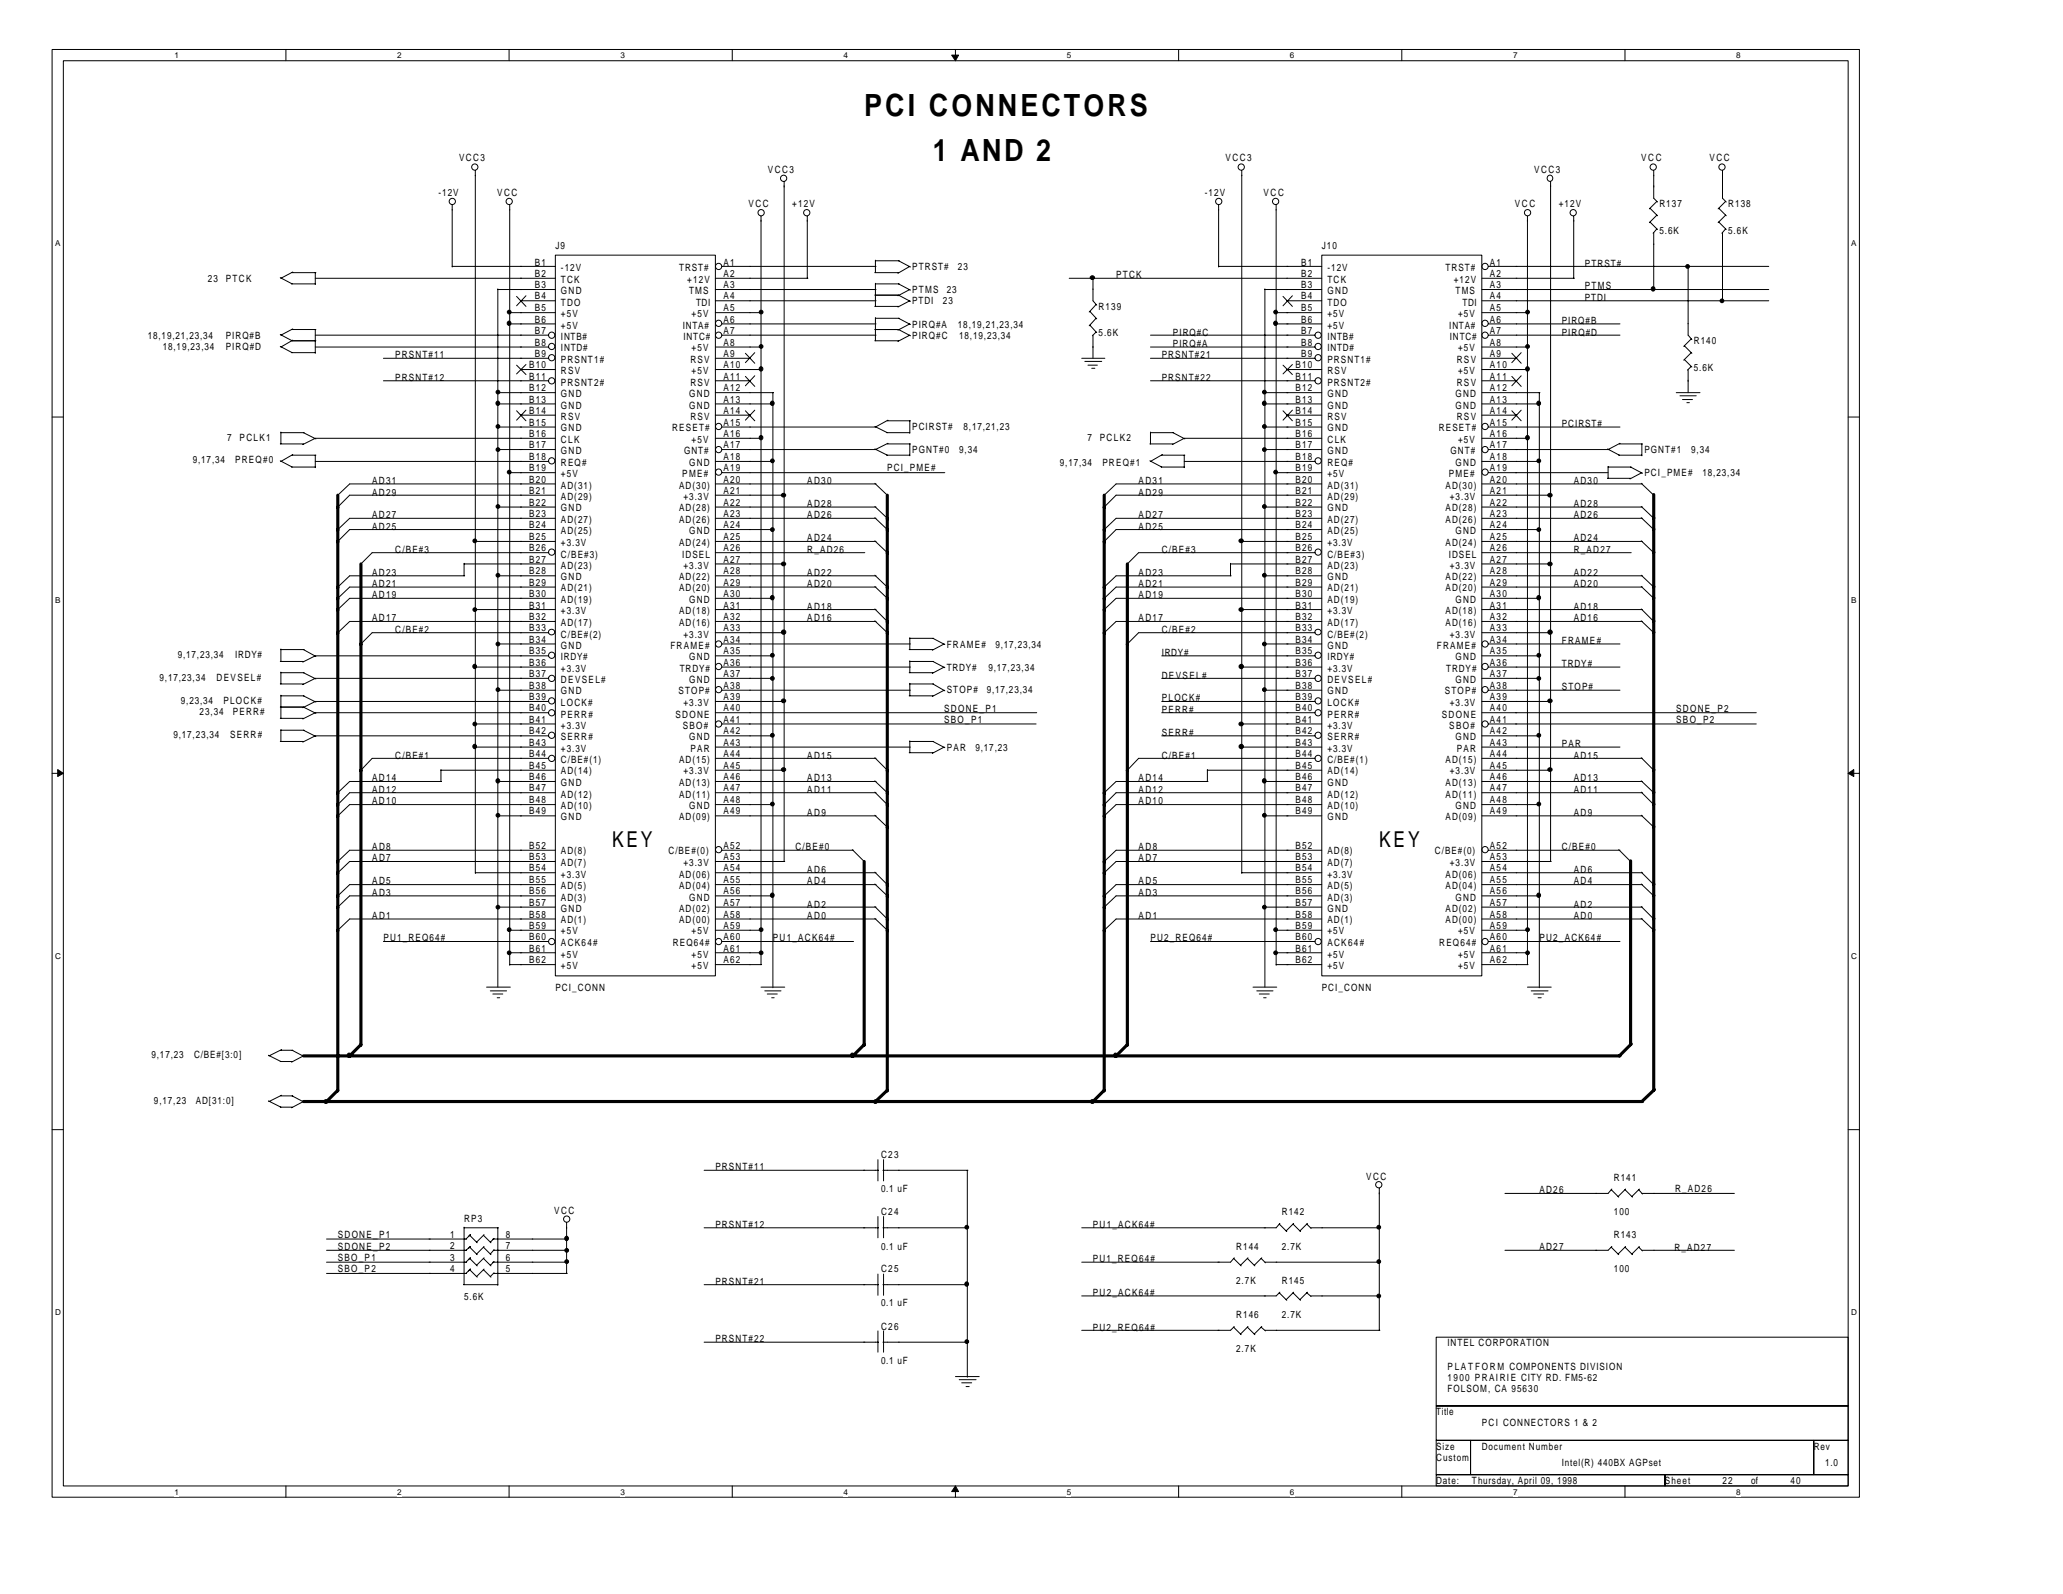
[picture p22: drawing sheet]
<svg xmlns="http://www.w3.org/2000/svg" width="279mm" height="216mm" viewBox="0 0 279 216" stroke-linecap="round" stroke-linejoin="round" font-family="sans-serif">
<defs><g id="words">
<g font-size="4.1">
<text x="117" y="15.7">PCI CONNECTORS</text>
<text x="126.4" y="21.9">1 AND 2</text>
</g>
<g font-size="3">
<text x="82.9" y="114.8">KEY</text>
<text x="186.8" y="114.8">KEY</text>
</g>
<g font-size="1.4">
<text x="62.2" y="21.8">VCC3</text>
<text x="104" y="23.4">VCC3</text>
<text x="166" y="21.8">VCC3</text>
<text x="207.8" y="23.4">VCC3</text>
<text x="222.3" y="21.8">VCC</text>
<text x="231.5" y="21.8">VCC</text>
<text x="59.4" y="26.5">-12V</text>
<text x="67.3" y="26.5">VCC</text>
<text x="101.4" y="28.1">VCC</text>
<text x="107.3" y="28.1">+12V</text>
<text x="163.2" y="26.5">-12V</text>
<text x="171.1" y="26.5">VCC</text>
<text x="205.2" y="28.1">VCC</text>
<text x="211.1" y="28.1">+12V</text>
<text x="224.7" y="28.1">R137</text>
<text x="234" y="28.1">R138</text>
<text x="72.4" y="36">B1</text>
<text x="75.2" y="33.8">J9</text>
<text x="98" y="36">A1</text>
<text x="176.2" y="36">B1</text>
<text x="179" y="33.8">J10</text>
<text x="201.8" y="36">A1</text>
<text x="224.7" y="31.7">5.6K</text>
<text x="234" y="31.7">5.6K</text>
<text x="28.1" y="38.2">23</text>
<text x="30.6" y="38.2">PTCK</text>
<text x="72.4" y="37.5">B2</text>
<text x="72.4" y="39">B3</text>
<text x="72.4" y="40.5">B4</text>
<text x="76" y="36.7">-12V</text>
<text x="76" y="38.3">TCK</text>
<text x="76" y="39.9">GND</text>
<text x="76" y="41.4">TDO</text>
<text x="92" y="36.7">TRST#</text>
<text x="93.1" y="38.3">+12V</text>
<text x="93.3" y="39.9">TMS</text>
<text x="94.3" y="41.4">TDI</text>
<text x="98" y="37.5">A2</text>
<text x="98" y="40.5">A4</text>
<text x="98" y="39">A3</text>
<text x="123.6" y="36.6">PTRST#</text>
<text x="123.6" y="39.7">PTMS</text>
<text x="123.6" y="41.2">PTDI</text>
<text x="127.7" y="41.2">23</text>
<text x="128.2" y="39.7">23</text>
<text x="129.7" y="36.6">23</text>
<text x="148.8" y="42">R139</text>
<text x="151.2" y="37.7">PTCK</text>
<text x="176.2" y="37.5">B2</text>
<text x="176.2" y="39">B3</text>
<text x="176.2" y="40.5">B4</text>
<text x="179.8" y="36.7">-12V</text>
<text x="179.8" y="38.3">TCK</text>
<text x="179.8" y="39.9">GND</text>
<text x="179.8" y="41.4">TDO</text>
<text x="195.8" y="36.7">TRST#</text>
<text x="196.9" y="38.3">+12V</text>
<text x="197.1" y="39.9">TMS</text>
<text x="198.1" y="41.4">TDI</text>
<text x="201.8" y="37.5">A2</text>
<text x="201.8" y="40.5">A4</text>
<text x="201.8" y="39">A3</text>
<text x="214.7" y="36.1">PTRST#</text>
<text x="214.7" y="39.2">PTMS</text>
<text x="214.7" y="40.8">PTDI</text>
<text x="20" y="45.9">18,19,21,23,34</text>
<text x="22" y="47.4">18,19,23,34</text>
<text x="30.6" y="47.4">PIRQ#D</text>
<text x="30.6" y="45.9">PIRQ#B</text>
<text x="72.4" y="45.2">B7</text>
<text x="72.4" y="46.8">B8</text>
<text x="72.4" y="42.2">B5</text>
<text x="72.4" y="43.7">B6</text>
<text x="76" y="46.1">INTB#</text>
<text x="76" y="47.6">INTD#</text>
<text x="76" y="42.9">+5V</text>
<text x="76" y="44.5">+5V</text>
<text x="92.5" y="44.5">INTA#</text>
<text x="92.6" y="46.1">INTC#</text>
<text x="93.7" y="42.9">+5V</text>
<text x="93.7" y="47.6">+5V</text>
<text x="98" y="43.7">A6</text>
<text x="98" y="42.2">A5</text>
<text x="98" y="45.2">A7</text>
<text x="98" y="46.8">A8</text>
<text x="123.6" y="44.4">PIRQ#A</text>
<text x="123.6" y="45.9">PIRQ#C</text>
<text x="129.7" y="44.4">18,19,21,23,34</text>
<text x="129.9" y="45.9">18,19,23,34</text>
<text x="148.8" y="45.5">5.6K</text>
<text x="158.9" y="45.5">PIRQ#C</text>
<text x="158.9" y="47">PIRQ#A</text>
<text x="176.2" y="45.2">B7</text>
<text x="176.2" y="46.8">B8</text>
<text x="176.2" y="42.2">B5</text>
<text x="176.2" y="43.7">B6</text>
<text x="179.8" y="46.1">INTB#</text>
<text x="179.8" y="47.6">INTD#</text>
<text x="179.8" y="42.9">+5V</text>
<text x="179.8" y="44.5">+5V</text>
<text x="196.3" y="44.5">INTA#</text>
<text x="196.4" y="46.1">INTC#</text>
<text x="197.5" y="42.9">+5V</text>
<text x="197.5" y="47.6">+5V</text>
<text x="201.8" y="43.7">A6</text>
<text x="201.8" y="42.2">A5</text>
<text x="201.8" y="45.2">A7</text>
<text x="201.8" y="46.8">A8</text>
<text x="211.5" y="43.9">PIRQ#B</text>
<text x="211.5" y="45.5">PIRQ#D</text>
<text x="229.4" y="46.6">R140</text>
<text x="53.5" y="48.5">PRSNT#11</text>
<text x="53.5" y="51.6">PRSNT#12</text>
<text x="71.7" y="49.9">B10</text>
<text x="71.7" y="51.5">B11</text>
<text x="71.7" y="53">B12</text>
<text x="72.4" y="48.3">B9</text>
<text x="76" y="49.1">PRSNT1#</text>
<text x="76" y="50.7">RSV</text>
<text x="76" y="52.2">PRSNT2#</text>
<text x="76" y="53.8">GND</text>
<text x="93.3" y="53.8">GND</text>
<text x="93.5" y="49.1">RSV</text>
<text x="93.5" y="52.2">RSV</text>
<text x="93.7" y="50.7">+5V</text>
<text x="98" y="48.3">A9</text>
<text x="98" y="51.5">A11</text>
<text x="98" y="49.9">A10</text>
<text x="98" y="53">A12</text>
<text x="157.3" y="48.5">PRSNT#21</text>
<text x="157.3" y="51.6">PRSNT#22</text>
<text x="175.5" y="49.9">B10</text>
<text x="175.5" y="51.5">B11</text>
<text x="175.5" y="53">B12</text>
<text x="176.2" y="48.3">B9</text>
<text x="179.8" y="49.1">PRSNT1#</text>
<text x="179.8" y="50.7">RSV</text>
<text x="179.8" y="52.2">PRSNT2#</text>
<text x="179.8" y="53.8">GND</text>
<text x="197.1" y="53.8">GND</text>
<text x="197.3" y="49.1">RSV</text>
<text x="197.3" y="52.2">RSV</text>
<text x="197.5" y="50.7">+5V</text>
<text x="201.8" y="48.3">A9</text>
<text x="201.8" y="51.5">A11</text>
<text x="201.8" y="49.9">A10</text>
<text x="201.8" y="53">A12</text>
<text x="229.4" y="50.2">5.6K</text>
<text x="30.8" y="59.7">7</text>
<text x="32.5" y="59.7">PCLK1</text>
<text x="71.7" y="54.5">B13</text>
<text x="71.7" y="56">B14</text>
<text x="71.7" y="57.7">B15</text>
<text x="71.7" y="59.2">B16</text>
<text x="76" y="55.4">GND</text>
<text x="76" y="56.9">RSV</text>
<text x="76" y="58.4">GND</text>
<text x="91" y="58.4">RESET#</text>
<text x="93.3" y="55.4">GND</text>
<text x="93.5" y="56.9">RSV</text>
<text x="98" y="56">A14</text>
<text x="98" y="57.7">A15</text>
<text x="98" y="59.2">A16</text>
<text x="98" y="54.5">A13</text>
<text x="123.6" y="58.2">PCIRST#</text>
<text x="130.5" y="58.2">8,17,21,23</text>
<text x="147.3" y="59.7">7</text>
<text x="149" y="59.7">PCLK2</text>
<text x="175.5" y="54.5">B13</text>
<text x="175.5" y="56">B14</text>
<text x="175.5" y="57.7">B15</text>
<text x="175.5" y="59.2">B16</text>
<text x="179.8" y="55.4">GND</text>
<text x="179.8" y="56.9">RSV</text>
<text x="179.8" y="58.4">GND</text>
<text x="194.8" y="58.4">RESET#</text>
<text x="197.1" y="55.4">GND</text>
<text x="197.3" y="56.9">RSV</text>
<text x="201.8" y="56">A14</text>
<text x="201.8" y="57.7">A15</text>
<text x="201.8" y="54.5">A13</text>
<text x="201.8" y="59.2">A16</text>
<text x="211.5" y="57.8">PCIRST#</text>
<text x="26.1" y="62.6">9,17,34</text>
<text x="31.9" y="62.6">PREQ#0</text>
<text x="50.4" y="65.5">AD31</text>
<text x="71.7" y="60.7">B17</text>
<text x="71.7" y="62.3">B18</text>
<text x="71.7" y="63.8">B19</text>
<text x="71.7" y="65.4">B20</text>
<text x="76" y="60">CLK</text>
<text x="76" y="61.5">GND</text>
<text x="76" y="63.1">REQ#</text>
<text x="76" y="64.6">+5V</text>
<text x="92.4" y="64.6">PME#</text>
<text x="92.7" y="61.5">GNT#</text>
<text x="93.3" y="63.1">GND</text>
<text x="93.7" y="60">+5V</text>
<text x="98" y="60.7">A17</text>
<text x="98" y="65.4">A20</text>
<text x="98" y="63.8">A19</text>
<text x="98" y="62.3">A18</text>
<text x="109.3" y="65.5">AD30</text>
<text x="120.2" y="63.8">PCI_PME#</text>
<text x="123.6" y="61.4">PGNT#0</text>
<text x="129.9" y="61.4">9,34</text>
<text x="143.5" y="63.1">9,17,34</text>
<text x="149.3" y="63.1">PREQ#1</text>
<text x="154.2" y="65.5">AD31</text>
<text x="175.5" y="60.7">B17</text>
<text x="175.5" y="62.3">B18</text>
<text x="175.5" y="63.8">B19</text>
<text x="175.5" y="65.4">B20</text>
<text x="179.8" y="60">CLK</text>
<text x="179.8" y="61.5">GND</text>
<text x="179.8" y="63.1">REQ#</text>
<text x="179.8" y="64.6">+5V</text>
<text x="196.2" y="64.6">PME#</text>
<text x="196.5" y="61.5">GNT#</text>
<text x="197.1" y="63.1">GND</text>
<text x="197.5" y="60">+5V</text>
<text x="201.8" y="63.8">A19</text>
<text x="201.8" y="65.4">A20</text>
<text x="201.8" y="62.3">A18</text>
<text x="201.8" y="60.7">A17</text>
<text x="213.1" y="65.5">AD30</text>
<text x="222.7" y="61.4">PGNT#1</text>
<text x="222.7" y="64.5">PCI_PME#</text>
<text x="229.1" y="61.4">9,34</text>
<text x="230.6" y="64.5">18,23,34</text>
<text x="50.4" y="67.1">AD29</text>
<text x="50.4" y="70.2">AD27</text>
<text x="50.4" y="71.8">AD25</text>
<text x="71.7" y="67">B21</text>
<text x="71.7" y="68.5">B22</text>
<text x="71.7" y="71.5">B24</text>
<text x="71.7" y="70">B23</text>
<text x="76" y="66.2">AD(31)</text>
<text x="76" y="67.7">AD(29)</text>
<text x="76" y="69.3">GND</text>
<text x="76" y="70.9">AD(27)</text>
<text x="92" y="66.2">AD(30)</text>
<text x="92" y="69.3">AD(28)</text>
<text x="92" y="70.9">AD(26)</text>
<text x="92.6" y="67.7">+3.3V</text>
<text x="98" y="68.5">A22</text>
<text x="98" y="70">A23</text>
<text x="98" y="67">A21</text>
<text x="98" y="71.5">A24</text>
<text x="109.3" y="68.7">AD28</text>
<text x="109.3" y="70.2">AD26</text>
<text x="154.2" y="67.1">AD29</text>
<text x="154.2" y="70.2">AD27</text>
<text x="154.2" y="71.8">AD25</text>
<text x="175.5" y="67">B21</text>
<text x="175.5" y="68.5">B22</text>
<text x="175.5" y="71.5">B24</text>
<text x="175.5" y="70">B23</text>
<text x="179.8" y="66.2">AD(31)</text>
<text x="179.8" y="67.7">AD(29)</text>
<text x="179.8" y="69.3">GND</text>
<text x="179.8" y="70.9">AD(27)</text>
<text x="195.8" y="66.2">AD(30)</text>
<text x="195.8" y="69.3">AD(28)</text>
<text x="195.8" y="70.9">AD(26)</text>
<text x="196.4" y="67.7">+3.3V</text>
<text x="201.8" y="68.5">A22</text>
<text x="201.8" y="70">A23</text>
<text x="201.8" y="67">A21</text>
<text x="201.8" y="71.5">A24</text>
<text x="213.1" y="68.7">AD28</text>
<text x="213.1" y="70.2">AD26</text>
<text x="50.4" y="78">AD23</text>
<text x="53.5" y="74.8">C/BE#3</text>
<text x="71.7" y="73.1">B25</text>
<text x="71.7" y="74.7">B26</text>
<text x="71.7" y="76.2">B27</text>
<text x="71.7" y="77.8">B28</text>
<text x="76" y="72.4">AD(25)</text>
<text x="76" y="73.9">+3.3V</text>
<text x="76" y="75.5">C/BE#3)</text>
<text x="76" y="77">AD(23)</text>
<text x="92" y="73.9">AD(24)</text>
<text x="92.4" y="75.5">IDSEL</text>
<text x="92.6" y="77">+3.3V</text>
<text x="93.3" y="72.4">GND</text>
<text x="98" y="73.1">A25</text>
<text x="98" y="77.8">A28</text>
<text x="98" y="74.7">A26</text>
<text x="98" y="76.2">A27</text>
<text x="109.3" y="74.8">R_AD26</text>
<text x="109.3" y="73.3">AD24</text>
<text x="109.3" y="78">AD22</text>
<text x="154.2" y="78">AD23</text>
<text x="157.3" y="74.8">C/BE#3</text>
<text x="175.5" y="73.1">B25</text>
<text x="175.5" y="74.7">B26</text>
<text x="175.5" y="76.2">B27</text>
<text x="175.5" y="77.8">B28</text>
<text x="179.8" y="72.4">AD(25)</text>
<text x="179.8" y="73.9">+3.3V</text>
<text x="179.8" y="75.5">C/BE#3)</text>
<text x="179.8" y="77">AD(23)</text>
<text x="195.8" y="73.9">AD(24)</text>
<text x="196.2" y="75.5">IDSEL</text>
<text x="196.4" y="77">+3.3V</text>
<text x="197.1" y="72.4">GND</text>
<text x="201.8" y="73.1">A25</text>
<text x="201.8" y="74.7">A26</text>
<text x="201.8" y="77.8">A28</text>
<text x="201.8" y="76.2">A27</text>
<text x="213.1" y="74.8">R_AD27</text>
<text x="213.1" y="73.3">AD24</text>
<text x="213.1" y="78">AD22</text>
<text x="50.4" y="79.5">AD21</text>
<text x="50.4" y="81">AD19</text>
<text x="71.7" y="79.3">B29</text>
<text x="71.7" y="80.9">B30</text>
<text x="71.7" y="82.5">B31</text>
<text x="71.7" y="84">B32</text>
<text x="76" y="78.6">GND</text>
<text x="76" y="80.1">AD(21)</text>
<text x="76" y="81.7">AD(19)</text>
<text x="76" y="83.2">+3.3V</text>
<text x="92" y="78.6">AD(22)</text>
<text x="92" y="80.1">AD(20)</text>
<text x="92" y="83.2">AD(18)</text>
<text x="93.3" y="81.7">GND</text>
<text x="98" y="79.3">A29</text>
<text x="98" y="82.5">A31</text>
<text x="98" y="84">A32</text>
<text x="98" y="80.9">A30</text>
<text x="109.3" y="79.5">AD20</text>
<text x="109.3" y="82.6">AD18</text>
<text x="154.2" y="79.5">AD21</text>
<text x="154.2" y="81">AD19</text>
<text x="175.5" y="79.3">B29</text>
<text x="175.5" y="80.9">B30</text>
<text x="175.5" y="82.5">B31</text>
<text x="175.5" y="84">B32</text>
<text x="179.8" y="78.6">GND</text>
<text x="179.8" y="80.1">AD(21)</text>
<text x="179.8" y="81.7">AD(19)</text>
<text x="179.8" y="83.2">+3.3V</text>
<text x="195.8" y="78.6">AD(22)</text>
<text x="195.8" y="80.1">AD(20)</text>
<text x="195.8" y="83.2">AD(18)</text>
<text x="197.1" y="81.7">GND</text>
<text x="201.8" y="79.3">A29</text>
<text x="201.8" y="82.5">A31</text>
<text x="201.8" y="84">A32</text>
<text x="201.8" y="80.9">A30</text>
<text x="213.1" y="79.5">AD20</text>
<text x="213.1" y="82.6">AD18</text>
<text x="24.1" y="89.1">9,17,23,34</text>
<text x="31.9" y="89.1">IRDY#</text>
<text x="50.4" y="84.2">AD17</text>
<text x="53.5" y="85.7">C/BE#2</text>
<text x="71.7" y="85.5">B33</text>
<text x="71.7" y="87">B34</text>
<text x="71.7" y="88.6">B35</text>
<text x="76" y="84.7">AD(17)</text>
<text x="76" y="86.4">C/BE#(2)</text>
<text x="76" y="87.9">GND</text>
<text x="76" y="89.4">IRDY#</text>
<text x="90.8" y="87.9">FRAME#</text>
<text x="92" y="84.7">AD(16)</text>
<text x="92.6" y="86.4">+3.3V</text>
<text x="93.3" y="89.4">GND</text>
<text x="98" y="85.5">A33</text>
<text x="98" y="87">A34</text>
<text x="98" y="88.6">A35</text>
<text x="109.3" y="84.2">AD16</text>
<text x="128.2" y="87.7">FRAME#</text>
<text x="134.8" y="87.7">9,17,23,34</text>
<text x="154.2" y="84.2">AD17</text>
<text x="157.3" y="85.7">C/BE#2</text>
<text x="157.3" y="88.8">IRDY#</text>
<text x="175.5" y="85.5">B33</text>
<text x="175.5" y="87">B34</text>
<text x="175.5" y="88.6">B35</text>
<text x="179.8" y="84.7">AD(17)</text>
<text x="179.8" y="86.4">C/BE#(2)</text>
<text x="179.8" y="87.9">GND</text>
<text x="179.8" y="89.4">IRDY#</text>
<text x="194.6" y="87.9">FRAME#</text>
<text x="195.8" y="84.7">AD(16)</text>
<text x="196.4" y="86.4">+3.3V</text>
<text x="197.1" y="89.4">GND</text>
<text x="201.8" y="85.5">A33</text>
<text x="201.8" y="88.6">A35</text>
<text x="201.8" y="87">A34</text>
<text x="211.5" y="87.3">FRAME#</text>
<text x="213.1" y="84.2">AD16</text>
<text x="21.6" y="92.2">9,17,23,34</text>
<text x="24.5" y="95.3">9,23,34</text>
<text x="29.3" y="92.2">DEVSEL#</text>
<text x="30.3" y="95.3">PLOCK#</text>
<text x="71.7" y="90.2">B36</text>
<text x="71.7" y="91.7">B37</text>
<text x="71.7" y="93.3">B38</text>
<text x="71.7" y="94.8">B39</text>
<text x="76" y="91">+3.3V</text>
<text x="76" y="92.5">DEVSEL#</text>
<text x="76" y="94.1">GND</text>
<text x="76" y="95.6">LOCK#</text>
<text x="91.9" y="94.1">STOP#</text>
<text x="92.1" y="91">TRDY#</text>
<text x="92.6" y="95.6">+3.3V</text>
<text x="93.3" y="92.5">GND</text>
<text x="98" y="90.2">A36</text>
<text x="98" y="94.8">A39</text>
<text x="98" y="91.7">A37</text>
<text x="98" y="93.3">A38</text>
<text x="128.2" y="90.8">TRDY#</text>
<text x="128.2" y="93.9">STOP#</text>
<text x="133.6" y="93.9">9,17,23,34</text>
<text x="133.9" y="90.8">9,17,23,34</text>
<text x="157.3" y="91.9">DEVSEL#</text>
<text x="157.3" y="95">PLOCK#</text>
<text x="175.5" y="90.2">B36</text>
<text x="175.5" y="91.7">B37</text>
<text x="175.5" y="93.3">B38</text>
<text x="175.5" y="94.8">B39</text>
<text x="179.8" y="91">+3.3V</text>
<text x="179.8" y="92.5">DEVSEL#</text>
<text x="179.8" y="94.1">GND</text>
<text x="179.8" y="95.6">LOCK#</text>
<text x="195.7" y="94.1">STOP#</text>
<text x="195.9" y="91">TRDY#</text>
<text x="196.4" y="95.6">+3.3V</text>
<text x="197.1" y="92.5">GND</text>
<text x="201.8" y="90.2">A36</text>
<text x="201.8" y="91.7">A37</text>
<text x="201.8" y="93.3">A38</text>
<text x="201.8" y="94.8">A39</text>
<text x="211.5" y="90.3">TRDY#</text>
<text x="211.5" y="93.5">STOP#</text>
<text x="23.5" y="100">9,17,23,34</text>
<text x="27" y="96.9">23,34</text>
<text x="31.2" y="100">SERR#</text>
<text x="31.5" y="96.9">PERR#</text>
<text x="71.7" y="96.3">B40</text>
<text x="71.7" y="98">B41</text>
<text x="71.7" y="99.5">B42</text>
<text x="71.7" y="101">B43</text>
<text x="76" y="97.2">PERR#</text>
<text x="76" y="98.7">+3.3V</text>
<text x="76" y="100.2">SERR#</text>
<text x="76" y="101.8">+3.3V</text>
<text x="91.5" y="97.2">SDONE</text>
<text x="92.5" y="98.7">SBO#</text>
<text x="93.3" y="100.2">GND</text>
<text x="93.5" y="101.8">PAR</text>
<text x="98" y="101">A43</text>
<text x="98" y="98">A41</text>
<text x="98" y="96.3">A40</text>
<text x="98" y="99.5">A42</text>
<text x="127.9" y="96.4">SDONE_P1</text>
<text x="127.9" y="98">SBO_P1</text>
<text x="128.2" y="101.7">PAR</text>
<text x="132.1" y="101.7">9,17,23</text>
<text x="157.3" y="96.5">PERR#</text>
<text x="157.3" y="99.6">SERR#</text>
<text x="175.5" y="96.3">B40</text>
<text x="175.5" y="98">B41</text>
<text x="175.5" y="99.5">B42</text>
<text x="175.5" y="101">B43</text>
<text x="179.8" y="97.2">PERR#</text>
<text x="179.8" y="98.7">+3.3V</text>
<text x="179.8" y="100.2">SERR#</text>
<text x="179.8" y="101.8">+3.3V</text>
<text x="195.3" y="97.2">SDONE</text>
<text x="196.3" y="98.7">SBO#</text>
<text x="197.1" y="100.2">GND</text>
<text x="197.3" y="101.8">PAR</text>
<text x="201.8" y="101">A43</text>
<text x="201.8" y="98">A41</text>
<text x="201.8" y="99.5">A42</text>
<text x="201.8" y="96.3">A40</text>
<text x="211.5" y="101.2">PAR</text>
<text x="227" y="96.4">SDONE_P2</text>
<text x="227" y="98">SBO_P2</text>
<text x="50.4" y="105.8">AD14</text>
<text x="50.4" y="107.4">AD12</text>
<text x="53.5" y="102.8">C/BE#1</text>
<text x="71.7" y="102.5">B44</text>
<text x="71.7" y="104.1">B45</text>
<text x="71.7" y="105.7">B46</text>
<text x="71.7" y="107.2">B47</text>
<text x="76" y="103.4">C/BE#(1)</text>
<text x="76" y="104.9">AD(14)</text>
<text x="76" y="106.5">GND</text>
<text x="92" y="103.4">AD(15)</text>
<text x="92" y="106.5">AD(13)</text>
<text x="92.6" y="104.9">+3.3V</text>
<text x="98" y="102.5">A44</text>
<text x="98" y="105.7">A46</text>
<text x="98" y="107.2">A47</text>
<text x="98" y="104.1">A45</text>
<text x="109.3" y="102.8">AD15</text>
<text x="109.3" y="105.8">AD13</text>
<text x="109.3" y="107.4">AD11</text>
<text x="154.2" y="105.8">AD14</text>
<text x="154.2" y="107.4">AD12</text>
<text x="157.3" y="102.8">C/BE#1</text>
<text x="175.5" y="102.5">B44</text>
<text x="175.5" y="104.1">B45</text>
<text x="175.5" y="105.7">B46</text>
<text x="175.5" y="107.2">B47</text>
<text x="179.8" y="103.4">C/BE#(1)</text>
<text x="179.8" y="104.9">AD(14)</text>
<text x="179.8" y="106.5">GND</text>
<text x="195.8" y="103.4">AD(15)</text>
<text x="195.8" y="106.5">AD(13)</text>
<text x="196.4" y="104.9">+3.3V</text>
<text x="201.8" y="102.5">A44</text>
<text x="201.8" y="105.7">A46</text>
<text x="201.8" y="107.2">A47</text>
<text x="201.8" y="104.1">A45</text>
<text x="213.1" y="102.8">AD15</text>
<text x="213.1" y="105.8">AD13</text>
<text x="213.1" y="107.4">AD11</text>
<text x="50.4" y="109">AD10</text>
<text x="71.7" y="108.8">B48</text>
<text x="71.7" y="110.3">B49</text>
<text x="76" y="108">AD(12)</text>
<text x="76" y="109.6">AD(10)</text>
<text x="76" y="111.1">GND</text>
<text x="92" y="108">AD(11)</text>
<text x="92" y="111.1">AD(09)</text>
<text x="93.3" y="109.6">GND</text>
<text x="98" y="110.3">A49</text>
<text x="98" y="108.8">A48</text>
<text x="109.3" y="110.5">AD9</text>
<text x="154.2" y="109">AD10</text>
<text x="175.5" y="108.8">B48</text>
<text x="175.5" y="110.3">B49</text>
<text x="179.8" y="108">AD(12)</text>
<text x="179.8" y="109.6">AD(10)</text>
<text x="179.8" y="111.1">GND</text>
<text x="195.8" y="108">AD(11)</text>
<text x="195.8" y="111.1">AD(09)</text>
<text x="197.1" y="109.6">GND</text>
<text x="201.8" y="110.3">A49</text>
<text x="201.8" y="108.8">A48</text>
<text x="213.1" y="110.5">AD9</text>
<text x="50.4" y="115.1">AD8</text>
<text x="50.4" y="116.7">AD7</text>
<text x="50.4" y="119.8">AD5</text>
<text x="71.7" y="116.5">B53</text>
<text x="71.7" y="118">B54</text>
<text x="71.7" y="119.6">B55</text>
<text x="71.7" y="115">B52</text>
<text x="76" y="117.3">AD(7)</text>
<text x="76" y="118.9">+3.3V</text>
<text x="76" y="115.7">AD(8)</text>
<text x="90.5" y="115.7">C/BE#(0)</text>
<text x="92" y="118.9">AD(06)</text>
<text x="92.6" y="117.3">+3.3V</text>
<text x="98" y="118">A54</text>
<text x="98" y="119.6">A55</text>
<text x="98" y="115">A52</text>
<text x="98" y="116.5">A53</text>
<text x="107.7" y="115.1">C/BE#0</text>
<text x="109.3" y="118.3">AD6</text>
<text x="109.3" y="119.8">AD4</text>
<text x="154.2" y="115.1">AD8</text>
<text x="154.2" y="116.7">AD7</text>
<text x="154.2" y="119.8">AD5</text>
<text x="175.5" y="116.5">B53</text>
<text x="175.5" y="118">B54</text>
<text x="175.5" y="119.6">B55</text>
<text x="175.5" y="115">B52</text>
<text x="179.8" y="117.3">AD(7)</text>
<text x="179.8" y="118.9">+3.3V</text>
<text x="179.8" y="115.7">AD(8)</text>
<text x="194.3" y="115.7">C/BE#(0)</text>
<text x="195.8" y="118.9">AD(06)</text>
<text x="196.4" y="117.3">+3.3V</text>
<text x="201.8" y="118">A54</text>
<text x="201.8" y="119.6">A55</text>
<text x="201.8" y="115">A52</text>
<text x="201.8" y="116.5">A53</text>
<text x="211.5" y="115.1">C/BE#0</text>
<text x="213.1" y="118.3">AD6</text>
<text x="213.1" y="119.8">AD4</text>
<text x="50.4" y="121.3">AD3</text>
<text x="50.4" y="124.5">AD1</text>
<text x="71.7" y="121.2">B56</text>
<text x="71.7" y="122.7">B57</text>
<text x="71.7" y="124.3">B58</text>
<text x="71.7" y="125.8">B59</text>
<text x="76" y="120.4">AD(5)</text>
<text x="76" y="122">AD(3)</text>
<text x="76" y="123.5">GND</text>
<text x="76" y="125">AD(1)</text>
<text x="92" y="120.4">AD(04)</text>
<text x="92" y="123.5">AD(02)</text>
<text x="92" y="125">AD(00)</text>
<text x="93.3" y="122">GND</text>
<text x="98" y="122.7">A57</text>
<text x="98" y="124.3">A58</text>
<text x="98" y="125.8">A59</text>
<text x="98" y="121.2">A56</text>
<text x="109.3" y="122.9">AD2</text>
<text x="109.3" y="124.5">AD0</text>
<text x="154.2" y="124.5">AD1</text>
<text x="154.2" y="121.3">AD3</text>
<text x="175.5" y="121.2">B56</text>
<text x="175.5" y="122.7">B57</text>
<text x="175.5" y="124.3">B58</text>
<text x="175.5" y="125.8">B59</text>
<text x="179.8" y="120.4">AD(5)</text>
<text x="179.8" y="122">AD(3)</text>
<text x="179.8" y="123.5">GND</text>
<text x="179.8" y="125">AD(1)</text>
<text x="195.8" y="120.4">AD(04)</text>
<text x="195.8" y="123.5">AD(02)</text>
<text x="195.8" y="125">AD(00)</text>
<text x="197.1" y="122">GND</text>
<text x="201.8" y="122.7">A57</text>
<text x="201.8" y="124.3">A58</text>
<text x="201.8" y="121.2">A56</text>
<text x="201.8" y="125.8">A59</text>
<text x="213.1" y="124.5">AD0</text>
<text x="213.1" y="122.9">AD2</text>
<text x="51.9" y="127.5">PU1_REQ64#</text>
<text x="71.7" y="127.3">B60</text>
<text x="71.7" y="128.9">B61</text>
<text x="71.7" y="130.5">B62</text>
<text x="76" y="126.6">+5V</text>
<text x="76" y="128.2">ACK64#</text>
<text x="76" y="129.7">+5V</text>
<text x="76" y="131.2">+5V</text>
<text x="91.1" y="128.2">REQ64#</text>
<text x="93.7" y="129.7">+5V</text>
<text x="93.7" y="126.6">+5V</text>
<text x="93.7" y="131.2">+5V</text>
<text x="98" y="128.9">A61</text>
<text x="98" y="130.5">A62</text>
<text x="98" y="127.3">A60</text>
<text x="104.7" y="127.5">PU1_ACK64#</text>
<text x="155.8" y="127.5">PU2_REQ64#</text>
<text x="175.5" y="127.3">B60</text>
<text x="175.5" y="128.9">B61</text>
<text x="175.5" y="130.5">B62</text>
<text x="179.8" y="126.6">+5V</text>
<text x="179.8" y="128.2">ACK64#</text>
<text x="179.8" y="129.7">+5V</text>
<text x="179.8" y="131.2">+5V</text>
<text x="194.9" y="128.2">REQ64#</text>
<text x="197.5" y="129.7">+5V</text>
<text x="197.5" y="126.6">+5V</text>
<text x="197.5" y="131.2">+5V</text>
<text x="201.8" y="128.9">A61</text>
<text x="201.8" y="130.5">A62</text>
<text x="201.8" y="127.3">A60</text>
<text x="208.5" y="127.5">PU2_ACK64#</text>
<text x="75.2" y="134.2">PCI_CONN</text>
<text x="179" y="134.2">PCI_CONN</text>
<text x="20.5" y="143.3">9,17,23</text>
<text x="26.3" y="143.3">C/BE#[3:0]</text>
<text x="20.9" y="149.5">9,17,23</text>
<text x="26.5" y="149.5">AD[31:0]</text>
<text x="96.9" y="158.5">PRSNT#11</text>
<text x="119.3" y="156.8">C23</text>
<text x="119.3" y="161.5">0.1 uF</text>
<text x="185" y="159.8">VCC</text>
<text x="208.5" y="161.6">AD26</text>
<text x="218.6" y="159.9">R141</text>
<text x="226.9" y="161.5">R_AD26</text>
<text x="45.7" y="167.6">SDONE_P1</text>
<text x="61" y="167.6">1</text>
<text x="62.9" y="165.5">RP3</text>
<text x="68.5" y="167.6">8</text>
<text x="75" y="164.4">VCC</text>
<text x="96.9" y="166.3">PRSNT#12</text>
<text x="119.3" y="164.6">C24</text>
<text x="148" y="166.3">PU1_ACK64#</text>
<text x="173.6" y="164.6">R142</text>
<text x="218.6" y="164.6">100</text>
<text x="218.6" y="167.6">R143</text>
<text x="45.7" y="169.2">SDONE_P2</text>
<text x="45.7" y="170.8">SBO_P1</text>
<text x="45.7" y="172.3">SBO_P2</text>
<text x="61" y="169.2">2</text>
<text x="61" y="170.8">3</text>
<text x="61" y="172.3">4</text>
<text x="68.5" y="169.2">7</text>
<text x="68.5" y="170.8">6</text>
<text x="68.5" y="172.3">5</text>
<text x="96.9" y="174">PRSNT#21</text>
<text x="119.3" y="169.2">0.1 uF</text>
<text x="119.3" y="172.3">C25</text>
<text x="148" y="170.9">PU1_REQ64#</text>
<text x="167.4" y="169.2">R144</text>
<text x="167.4" y="173.9">2.7K</text>
<text x="173.6" y="169.2">2.7K</text>
<text x="173.6" y="173.9">R145</text>
<text x="208.5" y="169.2">AD27</text>
<text x="218.6" y="172.3">100</text>
<text x="226.8" y="169.4">R_AD27</text>
<text x="62.9" y="176">5.6K</text>
<text x="119.3" y="176.9">0.1 uF</text>
<text x="148" y="175.6">PU2_ACK64#</text>
<text x="167.4" y="178.6">R146</text>
<text x="173.6" y="178.6">2.7K</text>
<text x="96.9" y="181.8">PRSNT#22</text>
<text x="119.3" y="180.1">C26</text>
<text x="119.3" y="184.7">0.1 uF</text>
<text x="148" y="180.2">PU2_REQ64#</text>
<text x="167.4" y="183.1">2.7K</text>
<text x="196" y="182.4">INTEL CORPORATION</text>
<text x="196" y="185.5">P L A T F O R M COMPONENTS DIVISION</text>
<text x="194.5" y="191.7">Title</text>
<text x="196" y="187">1900 PRAIRIE CITY RD. FM5-62</text>
<text x="196" y="188.5">FOLSOM, CA 95630</text>
<text x="194.5" y="197.9">Custom</text>
<text x="194.5" y="196.3">Size</text>
<text x="200.7" y="196.3">Document Number</text>
<text x="200.7" y="193.2">PCI CONNECTORS 1 &amp; 2</text>
<text x="245.7" y="196.3">Rev</text>
<text x="194.5" y="201">Date:</text>
<text x="199.3" y="201">Thursday, April 09, 1998</text>
<text x="211.5" y="198.5">Intel(R) 440BX AGPset</text>
<text x="225.5" y="201">Sheet</text>
<text x="233.3" y="201">22</text>
<text x="237.2" y="201">of</text>
<text x="242.5" y="201">40</text>
<text x="247.2" y="198.5">1.0</text>
</g>
<g font-size="1.1">
<text x="23.7" y="7.9">1</text>
<text x="53.8" y="7.9">2</text>
<text x="84" y="7.9">3</text>
<text x="114.2" y="7.9">4</text>
<text x="144.5" y="7.9">5</text>
<text x="174.7" y="7.9">6</text>
<text x="204.9" y="7.9">7</text>
<text x="235.1" y="7.9">8</text>
<text x="7.5" y="33.4">A</text>
<text x="250.7" y="33.4">A</text>
<text x="7.5" y="81.6">B</text>
<text x="250.7" y="81.6">B</text>
<text x="7.5" y="129.9">C</text>
<text x="250.7" y="129.9">C</text>
<text x="7.5" y="178.2">D</text>
<text x="250.7" y="178.2">D</text>
<text x="23.7" y="202.5">1</text>
<text x="53.8" y="202.5">2</text>
<text x="84" y="202.5">3</text>
<text x="114.2" y="202.5">4</text>
<text x="144.5" y="202.5">5</text>
<text x="174.7" y="202.5">6</text>
<text x="204.9" y="202.5">7</text>
<text x="235.1" y="202.5">8</text>
</g>
</g></defs>
<path d="M7.1 6.7h244.7v196.1h-244.7zM8.6 8.2h241.7v193.1h-241.7z" fill="none" stroke="#000" stroke-width=".14"/>
<g fill="#fff">
<path d="M23.7 6.9h.5v1.2h-.5z"/>
<path d="M23.7 201.4h.5v1.3h-.5z"/>
</g>
<path d="M38.7 6.7v1.5M38.7 201.3v1.5" fill="none" stroke="#000" stroke-width=".14"/>
<g fill="#fff">
<path d="M53.8 6.9h.6v1.2h-.6z"/>
<path d="M53.8 201.4h.6v1.3h-.6z"/>
</g>
<path d="M68.9 6.7v1.5M68.9 201.3v1.5" fill="none" stroke="#000" stroke-width=".14"/>
<g fill="#fff">
<path d="M84 6.9h.6v1.2h-.6z"/>
<path d="M84 201.4h.6v1.3h-.6z"/>
</g>
<path d="M99.2 6.7v1.5M99.2 201.3v1.5" fill="none" stroke="#000" stroke-width=".14"/>
<g fill="#fff">
<path d="M114.2 6.9h.6v1.2h-.6z"/>
<path d="M114.2 201.4h.6v1.3h-.6z"/>
</g>
<path d="M129.4 6.7v1.5M129.4 201.3v1.5" fill="none" stroke="#000" stroke-width=".14"/>
<g fill="#000" stroke="#000" stroke-width=".14">
<path d="M128.9 7.5h.9l-.4 .7z" fill-rule="evenodd"/>
<path d="M129.4 201.3l.4 .7h-.9z" fill-rule="evenodd"/>
</g>
<g fill="#fff">
<path d="M144.5 6.9h.6v1.2h-.6z"/>
<path d="M144.5 201.4h.6v1.3h-.6z"/>
</g>
<path d="M159.6 6.7v1.5M159.6 201.3v1.5" fill="none" stroke="#000" stroke-width=".14"/>
<g fill="#fff">
<path d="M174.7 6.9h.6v1.2h-.6z"/>
<path d="M174.7 201.4h.6v1.3h-.6z"/>
</g>
<path d="M189.9 6.7v1.5M189.9 201.3v1.5" fill="none" stroke="#000" stroke-width=".14"/>
<g fill="#fff">
<path d="M204.9 6.9h.6v1.2h-.6z"/>
<path d="M204.9 201.4h.6v1.3h-.6z"/>
</g>
<path d="M220.1 6.7v1.5M220.1 201.3v1.5" fill="none" stroke="#000" stroke-width=".14"/>
<g fill="#fff">
<path d="M235.1 6.9h.6v1.2h-.6z"/>
<path d="M235.1 201.4h.6v1.3h-.6z"/>
<path d="M7.5 32.4h.6v1.2h-.6z"/>
<path d="M250.7 32.4h.6v1.2h-.6z"/>
<path d="M7.5 80.6h.7v1.3h-.7z"/>
<path d="M250.7 80.6h.7v1.3h-.7z"/>
</g>
<path d="M7.1 56.5h1.5M250.3 56.5h1.5" fill="none" stroke="#000" stroke-width=".14"/>
<g fill="#fff">
<path d="M7.5 128.9h.7v1.2h-.7z"/>
<path d="M250.7 128.9h.8v1.2h-.8z"/>
</g>
<path d="M7.1 104.7h1.5M250.3 104.7h1.5" fill="none" stroke="#000" stroke-width=".14"/>
<g fill="#000" stroke="#000" stroke-width=".14">
<path d="M7.8 104.2l.8 .5-.8 .5z" fill-rule="evenodd"/>
<path d="M250.3 104.7l.8-.5v1z" fill-rule="evenodd"/>
</g>
<g fill="#fff">
<path d="M7.5 177.1h.7v1.3h-.7z"/>
<path d="M250.7 177.1h.8v1.3h-.8z"/>
</g>
<g fill="none" stroke="#000" stroke-width=".14">
<path d="M38 37.6l1.6 .9M39.5 38.5h3.2M39.6 36.9h3.2M39.7 36.8l-1.7 .9M42.7 37.7h32.5M42.7 36.9v1.6M61.2 27.8v8.4M61.2 36.1h14M64.4 23.1v95.2M67.4 39.1v94.6M67.4 39.2h7.8M69 27.8v102.9"/>
<path d="M75.2 34.6h21.7v97.6h-21.7zM96.9 37.7h12.5M96.9 39.2h21.7M97.8 36.1h20.8M103.1 29.3v101.4M106.2 24.7v92M109.3 29.3v8.4M118.5 36.9h3.2M118.5 40h3.3M118.6 35.2v1.7M118.6 38.4v3.1M118.6 35.3h3.2"/>
<path d="M118.6 38.5h3.2M121.7 35.3l1.6 .9M121.7 38.5l1.6 .8M121.7 40l1.6 .8M123.2 36.1l-1.6 .9M123.2 39.2l-1.6 .9M144.8 37.7h34.2M148 37.6v3.1l.5 .6M165 27.8v8.4M165 36.1h14M168.2 23.1v95.2M171.3 39.2h7.7"/>
<path d="M171.3 39.1v94.6M172.8 27.8v102.9M179 34.6h21.7v97.6h-21.7zM200.7 37.7h12.5M200.7 39.2h38.9M201.6 36.1h38M206.9 29.3v101.4M210 24.7v92M213.1 29.3v8.4M223.5 28.2l1 1M223.5 30.1l1 1M224 23.1v3.8l.5 .5"/>
<path d="M224 31.5v7.8M224.4 27.3l-1 1M224.4 29.1l-1 1.1M224.4 31l-.5 .6M228.6 36v9.4l.5 .6M232.8 28.2l1 1M232.8 30.1l1 1M233.3 23.1v3.8l.5 .5M233.3 31.5v9.3M233.7 27.3l-1 1M233.7 29.1l-1 1.1M233.7 31l-.5 .6"/>
<path d="M38 46.9l1.6 .9M38 45.3l1.6 .9M38 58.5v1.6M38 58.6h3.2M39.5 46.2h3.3M39.5 47.8h3.2M39.6 44.6h3.2M39.7 46.1l-1.7 .9M39.7 44.5l-1.7 .9M41.1 58.6l1.7 .9M42.7 45.4h31.6M42.7 47h31.6"/>
<path d="M42.7 44.6v3.3M51.9 48.5h22.4M51.9 51.6h22.4M67.4 53.2h7.8M67.4 54.7h7.8M67.4 57.8h7.8M69 42.3h6.2M69 43.9h6.2M70 40.1l1.2 1.4M70 49.5l1.2 1.2M70 55.6l1.2 1.4M70.5 40.7h4.7"/>
<path d="M70.5 50.1h4.7M70.5 56.2h4.7M71.2 40.1l-1.2 1.3M71.2 49.4l-1.2 1.2M71.2 55.6l-1.2 1.3M75.2 59.4h-32.5l-1.7 .8M96.9 48.5h4.7M96.9 53.2h7.9M96.9 47h6.3M96.9 40.7h21.7M96.9 42.3h6.3M96.9 50.1h6.3"/>
<path d="M96.9 51.6h4.7M96.9 54.7h7.9M96.9 56.2h4.7M96.9 59.4h6.3M97.8 45.4h20.8M97.8 43.9h20.8M97.8 57.8h20.8M101 47.9l1.2 1.3M101 51l1.2 1.3M101 55.6l1.2 1.4M102.2 47.8l-1.2 1.3M102.2 50.9l-1.2 1.4"/>
<path d="M102.2 55.6l-1.2 1.3M104.7 53.2v80.6M118.5 46.2h3.2M118.5 44.6h3.3M118.5 57.8l1.7 .8M118.5 41.5h3.2M118.6 43.1h3.2M118.6 43v3.2M120.1 58.6h3.1M120.2 57h3.1M120.3 56.9l-1.7 .9M121.7 43.1l1.6 .9"/>
<path d="M121.7 44.6l1.6 .9M123.2 57v1.7M123.2 43.9l-1.6 .8M123.2 45.4l-1.6 .8M123.2 40.7l-1.6 .9M146.5 48.5h3.1M146.9 49h2.3M147.3 49.5h1.3M147.6 42.2l.9 1M147.6 44l.9 1.1M147.9 49.9h.4M148 45.4v3.1"/>
<path d="M148.4 41.2l-.9 1.1M148.4 43.1l-.9 1M148.4 45l-.5 .5M155.8 48.5h22.3M155.8 45.4h22.3M155.8 47h22.3M155.8 51.6h22.3M155.8 58.6h3.1M155.8 58.5v1.6M158.9 58.6l1.6 .9M171.3 53.2h7.7M171.3 54.7h7.7"/>
<path d="M171.3 57.8h7.7M172.8 42.3h6.2M172.8 43.9h6.2M173.8 40.1l1.2 1.4M173.8 49.5l1.2 1.2M173.8 55.6l1.2 1.4M174.3 40.7h4.7M174.3 50.1h4.7M174.3 56.2h4.7M175 40.1l-1.2 1.3M175 49.4l-1.2 1.2M175 55.6l-1.2 1.3"/>
<path d="M179 59.4h-18.6l-1.6 .8M200.7 48.5h4.7M200.7 53.2h7.9M200.7 47h6.3M200.7 40.7h38.9M200.7 42.3h6.3M200.7 50.1h6.3M200.7 51.6h4.7M200.7 54.7h7.9M200.7 56.2h4.7M200.7 59.4h6.3M201.6 45.4h17.8"/>
<path d="M201.6 43.9h17.8M201.6 57.8h17.8M204.8 47.9l1.2 1.3M204.8 51l1.2 1.3M204.8 55.6l1.2 1.4M206 47.8l-1.2 1.3M206 50.9l-1.2 1.4M206 55.6l-1.2 1.3M208.5 53.2v80.6M227 53.2h3.2M227.5 53.6h2.2M227.9 54.1h1.3"/>
<path d="M228.1 46.8l1 1.1M228.1 48.7l1 1M228.5 54.5h.3M228.6 50.1v3.1M229.1 45.9l-1.1 1M229.1 47.8l-1.1 1M229.1 49.6l-.6 .5M38 60.1h3.1M38 62.4l1.6 .9M39.5 63.3h3.2M39.6 61.7h3.2M39.7 61.6l-1.7 .9"/>
<path d="M42.7 62.5h31.6M42.7 61.7v1.6M62.9 76.3v1.7M62.9 76.4h12.3M62.9 78h-15.5l-1.7 1.6M64.4 73.3h10.8M67.4 60.9h7.8M67.4 68.7h7.8M67.4 78h7.8M69 64h6.2M74.3 74.9h-23.9l-1.6 1.6M75.2 65.5h-27.8l-1.7 1.7"/>
<path d="M75.2 67.1h-27.8l-1.7 1.7M75.2 71.7h-27.8l-1.7 1.7M75.2 79.5h-27.8l-1.7 1.6M75.2 70.2h-27.8l-1.7 1.6M96.9 62.5h7.9M96.9 65.5h21.7M96.9 67.1h9.4M96.9 68.7h21.7M96.9 71.7h7.9M96.9 73.3h21.7M96.9 74.9h20.2M96.9 76.4h9.4"/>
<path d="M96.9 78h21.7M96.9 79.5h21.7M96.9 70.2h21.7M97.8 60.9h20.8M97.8 64h30.2M118.5 65.5l1.7 1.6M118.5 68.6l1.7 1.6M118.5 70.1l1.7 1.6M118.5 73.3l1.7 1.6M118.5 77.9l1.7 1.6M118.5 79.4l1.7 1.6M118.5 60.8l1.7 .9"/>
<path d="M120.1 61.7h3.1M120.2 60.1h3.1M120.3 60l-1.7 .9M123.2 60.1v1.6M155.7 60.1h3.2M155.7 62.4l1.6 .9M157.3 63.3h3.1M157.3 61.7h3.2M157.4 61.6l-1.6 .9M160.4 62.5h17.7M160.4 61.7v1.6M166.7 76.4h12.3"/>
<path d="M166.7 76.3v1.7M166.7 78h-15.5l-1.7 1.6M168.2 73.3h10.8M171.3 60.9h7.7M171.3 68.7h7.7M171.3 78h7.7M172.8 64h6.2M178.1 74.9h-23.9l-1.6 1.6M179 65.5h-27.8l-1.7 1.7M179 67.1h-27.8l-1.7 1.7M179 71.7h-27.8l-1.7 1.7M179 79.5h-27.8l-1.7 1.6"/>
<path d="M179 70.2h-27.8l-1.7 1.6M200.7 62.5h7.9M200.7 65.5h21.7M200.7 67.1h9.4M200.7 68.7h21.7M200.7 71.7h7.9M200.7 73.3h21.7M200.7 74.9h20.2M200.7 76.4h9.4M200.7 78h21.7M200.7 79.5h21.7M200.7 70.2h21.7"/>
<path d="M201.6 60.9h16.3M201.6 64h16.2M217.7 60.8l1.6 .9M217.7 64.8h3.1M217.8 63.3h3.1M217.8 63.2v1.6M219.2 61.7h3.2M219.3 60.1h3.1M219.4 60l-1.6 .9M220.8 63.3l1.6 .8M222.3 65.5l1.7 1.6M222.3 68.6l1.7 1.6"/>
<path d="M222.3 70.1l1.7 1.6M222.3 73.3l1.7 1.6M222.3 77.9l1.7 1.6M222.3 79.4l1.7 1.6M222.4 60.1v1.6M222.4 64l-1.6 .9M38 89.6h3.1M38 92.6h3.1M38 95.8h3.2M38 97.3h3.1M38 88h3.2M38 87.9v1.7"/>
<path d="M38 91v1.6M38 94.2v3.1M38 98.8v1.6M38 91.1h3.2M38 94.2h3.2M38 98.9h3.2M41.1 88l1.7 .9M41.1 91.1l1.7 .9M41.1 94.2l1.7 .9M41.1 95.8l1.7 .8M41.1 98.9l1.7 .9M64.4 82.6h10.8"/>
<path d="M64.4 90.4h10.8M64.4 98.1h10.8M67.4 87.2h7.8M67.4 93.5h7.8M74.3 85.7h-23.9l-1.6 1.6M74.3 88.8h-31.6l-1.7 .9M74.3 91.9h-31.6l-1.7 .8M74.3 95h-31.6l-1.7 .9M74.3 96.5h-31.6l-1.7 .9M74.3 99.7h-31.6l-1.7 .8M75.2 81h-27.8l-1.7 1.6M75.2 84.2h-27.8l-1.7 1.6"/>
<path d="M96.9 81h7.9M96.9 82.6h21.7M96.9 84.2h21.7M96.9 85.7h9.4M96.9 88.8h7.9M96.9 91.9h7.9M96.9 95h9.4M96.9 96.5h43.5M96.9 99.7h7.9M97.8 87.2h25.5M97.8 90.4h25.5M97.8 93.5h25.5"/>
<path d="M97.8 98.1h42.5M118.5 82.5l1.7 1.7M118.5 84.1l1.7 1.6M123.1 88h3.3M123.1 91.1h3.3M123.1 94.2h3.3M123.2 86.4v1.6M123.2 89.5v1.6M123.2 92.6v1.6M123.2 89.6h3.2M123.2 92.6h3.2M123.2 86.5h3.2"/>
<path d="M126.4 86.5l1.6 .8M126.4 89.6l1.6 .8M126.4 92.6l1.6 1M127.9 87.2l-1.6 .9M127.9 90.4l-1.6 .8M127.9 93.5l-1.6 .8M157.3 88.8h20.8M157.3 91.9h20.8M157.3 95h20.8M157.3 96.5h20.8M157.3 99.7h20.8M168.2 82.6h10.8"/>
<path d="M168.2 90.4h10.8M168.2 98.1h10.8M171.3 87.2h7.7M171.3 93.5h7.7M178.1 85.7h-23.9l-1.6 1.6M179 81h-27.8l-1.7 1.6M179 84.2h-27.8l-1.7 1.6M200.7 81h7.9M200.7 82.6h21.7M200.7 84.2h21.7M200.7 85.7h9.4M200.7 88.8h7.9"/>
<path d="M200.7 91.9h7.9M200.7 95h9.4M200.7 96.5h37.2M200.7 99.7h7.9M201.6 87.2h17.8M201.6 90.4h17.8M201.6 93.5h17.8M201.6 98.1h36.3M222.3 82.5l1.7 1.7M222.3 84.1l1.7 1.6M38 100.4h3.1M59.7 104.3h15.5"/>
<path d="M59.7 104.2v1.6M59.8 105.8h-12.4l-1.7 1.7M64.4 101.2h10.8M64.4 118.2h10.8M67.4 105.8h7.8M67.4 110.5h7.8M74.3 102.7h-23.9l-1.6 1.7M75.2 107.4h-27.8l-1.7 1.7M75.2 109h-27.8l-1.7 1.6M75.2 116.7h-27.8l-1.7 1.6M75.2 119.8h-27.8l-1.7 1.6M75.2 115.2h-27.8l-1.7 1.6"/>
<path d="M96.9 101.2h26.4M96.9 102.7h21.7M96.9 104.3h9.4M96.9 105.8h21.7M96.9 107.4h21.7M96.9 109h7.9M96.9 110.5h21.7M96.9 116.7h9.4M96.9 118.2h21.7M96.9 119.8h21.7M97.8 115.2h17.8M115.4 115.1l1.6 1.6"/>
<path d="M118.5 102.6l1.7 1.7M118.5 105.8l1.7 1.6M118.5 107.3l1.7 1.7M118.5 110.4l1.7 1.6M118.5 118.1l1.7 1.7M118.5 119.7l1.7 1.6M123.1 102h3.3M123.2 100.3v1.7M123.2 100.4h3.2M126.4 100.4l1.6 .9M127.9 101.2l-1.6 .8M163.5 104.3h15.5"/>
<path d="M163.5 104.2v1.6M163.6 105.8h-12.4l-1.7 1.7M168.2 101.2h10.8M168.2 118.2h10.8M171.3 105.8h7.7M171.3 110.5h7.7M178.1 102.7h-23.9l-1.6 1.7M179 107.4h-27.8l-1.7 1.7M179 109h-27.8l-1.7 1.6M179 116.7h-27.8l-1.7 1.6M179 119.8h-27.8l-1.7 1.6M179 115.2h-27.8l-1.7 1.6"/>
<path d="M200.7 101.2h18.7M200.7 102.7h21.7M200.7 104.3h9.4M200.7 105.8h21.7M200.7 107.4h21.7M200.7 109h7.9M200.7 110.5h21.7M200.7 116.7h9.4M200.7 118.2h21.7M200.7 119.8h21.7M201.6 115.2h17.8M219.2 115.1l1.6 1.6"/>
<path d="M222.3 102.6l1.7 1.7M222.3 105.8l1.7 1.6M222.3 107.3l1.7 1.7M222.3 110.4l1.7 1.6M222.3 118.1l1.7 1.7M222.3 119.7l1.7 1.6M51.9 127.5h22.4M65.9 133.7h3.2M66.4 134.2h2.2M66.7 134.6h1.4M67.3 135.1h.4M67.4 122.9h7.8"/>
<path d="M69 126h6.2M69 129h6.2M69 130.7h6.2M75.2 121.3h-27.8l-1.7 1.7M75.2 124.5h-27.8l-1.7 1.6M96.9 121.3h7.9M96.9 122.9h21.7M96.9 124.5h21.7M96.9 126h6.3M96.9 129h6.3M96.9 130.7h6.3M97.8 127.5h17.8"/>
<path d="M103.1 133.7h3.2M103.6 134.2h2.2M103.9 134.6h1.4M104.5 135.1h.3M118.5 122.8l1.7 1.7M118.5 124.4l1.7 1.6M155.8 127.5h22.3M169.7 133.7h3.2M170.2 134.2h2.2M170.5 134.6h1.4M171.1 135.1h.4M171.3 122.9h7.7"/>
<path d="M172.8 126h6.2M172.8 129h6.2M172.8 130.7h6.2M179 121.3h-27.8l-1.7 1.7M179 124.5h-27.8l-1.7 1.6M200.7 121.3h7.9M200.7 122.9h21.7M200.7 124.5h21.7M200.7 126h6.3M200.7 129h6.3M200.7 130.7h6.3M201.6 127.5h17.8"/>
<path d="M206.9 133.7h3.2M207.4 134.2h2.3M207.7 134.6h1.4M208.3 135.1h.4M222.3 122.8l1.7 1.7M222.3 124.4l1.7 1.6M7.1 153h1.5M36.4 142.9l1.6 .9M36.4 149.1l1.6 .9M38 143.8h1.6M38 150h1.6M38 142.3h1.7"/>
<path d="M38 148.4h1.7M38.1 142.2l-1.7 .8M38.1 148.4l-1.7 .8M39.6 142.3l1.6 .8M39.6 148.4l1.6 .9M41.1 143l-1.6 .9M41.1 149.2l-1.6 .8M95.4 158.5h23.6M118.9 157.1v2.8M119.6 158.5h11.5M119.7 157.1v2.8M131 158.5v28"/>
<path d="M250.3 153h1.5M44.2 171h19M44.2 167.8h19M44.2 169.3h19M44.2 172.5h19M62.8 174h4.6M62.9 166.3h4.6M62.9 166.2v7.8M63.4 169.1l.3-.3-.6 .5M63.6 167.3l1 1M63.6 168.9l1 1M63.6 170.4l1 1.1"/>
<path d="M63.6 172l1 1M63.7 167.2l-.6 .6M63.7 170.4l-.6 .6M63.7 171.9l-.6 .6M65.5 167.3l1 1M65.5 168.9l1 1M65.5 170.4l1 1.1M65.5 172l1 1M65.6 167.2l-1.1 1M65.6 168.8l-1.1 1.1M65.6 170.4l-1.1 1M65.6 171.9l-1.1 1"/>
<path d="M66.7 171h10.1M66.7 167.8h10.1M66.8 169.3h10M66.8 172.5h10M66.9 172.4l-.5 .5M66.9 170.9l-.5 .5M66.9 169.3l-.5 .6M66.9 167.7l-.5 .5M67.4 166.3v7.8M76.7 165.6v6.9M95.4 166.3h23.6M95.4 174h23.6"/>
<path d="M118.9 164.8v2.9M118.9 172.6v2.8M119.6 166.3h11.5M119.6 174h11.5M119.7 164.8v2.9M119.7 172.6v2.8M167.1 170.4l1 1.1M167.1 179.8l1 1M167.2 170.4l-.5 .6h-20.2M167.2 179.7l-.5 .5h-20.2M168.9 170.4l1.1 1.1M168.9 179.8l1.1 1"/>
<path d="M169 170.4l-1 1M169 179.7l-1 1M170.8 170.4l.6 .6M170.8 179.8l.6 .5M170.9 170.4l-1 1M170.9 179.7l-1 1M171.3 171h15.6M173.3 165.8l1 1M173.3 175.1l1 1M173.3 165.7l-.5 .6h-26.3M173.3 175l-.5 .5h-26.3M175.1 165.8l1 1"/>
<path d="M175.1 175.1l1 1M175.2 165.7l-1 1M175.2 175l-1 1M177 165.8l.6 .6M177 175.1l.6 .5M177.1 165.7l-1 1M177.1 175l-1 1M177.5 166.3h9.4M177.5 175.5h9.4M186.8 161v19.2M218.2 161.1l1 1.1M218.2 168.9l1 1"/>
<path d="M218.3 168.8l-.5 .5h-14M218.3 161.1l-.5 .5h-14M220.1 161.1l1 1.1M220.1 168.9l1 1M220.2 161.1l-1.1 1M220.2 168.8l-1.1 1.1M221.9 161.1l.5 .6M221.9 168.9l.5 .5M222 161.1l-1 1M222 168.8l-1 1.1M222.4 169.3h12.5M222.4 161.6h12.5"/>
<path d="M95.4 181.8h23.6M118.9 180.3v2.8M119.6 181.8h11.5M119.7 180.3v2.8M129.4 186.5h3.2M129.9 186.9h2.3M130.2 187.3h1.4M130.8 187.8h.5M171.3 180.2h15.6M194.5 181.1h55.8v9.3h-55.8zM194.5 190.4h55.8v4.7h-55.8zM194.5 195.1h4.7v4.6h-4.7z"/>
<path d="M194.5 199.7h31v1.6h-31zM199.2 195.1h46.4v4.6h-46.4zM225.5 199.7h24.8v1.6h-24.8zM245.6 195.1h4.7v4.6h-4.7z"/>
<circle cx="61.3" cy="27.3" r=".42"/>
<circle cx="64.3" cy="22.6" r=".42"/>
<circle cx="69" cy="27.3" r=".42"/>
<circle cx="97.3" cy="36.1" r=".42"/>
<circle cx="103.1" cy="28.8" r=".42"/>
<circle cx="106.1" cy="24.2" r=".42"/>
<circle cx="109.3" cy="28.8" r=".42"/>
<circle cx="165.1" cy="27.3" r=".42"/>
<circle cx="168.1" cy="22.6" r=".42"/>
<circle cx="172.8" cy="27.3" r=".42"/>
<circle cx="201.1" cy="36.1" r=".42"/>
<circle cx="206.9" cy="28.8" r=".42"/>
<circle cx="209.9" cy="24.1" r=".4"/>
<circle cx="213.1" cy="28.8" r=".42"/>
<circle cx="223.9" cy="22.6" r=".42"/>
<circle cx="233.2" cy="22.6" r=".42"/>
<circle cx="74.7" cy="51.6" r=".42"/>
<circle cx="74.7" cy="48.5" r=".42"/>
<circle cx="74.7" cy="46.9" r=".42"/>
<circle cx="74.7" cy="45.4" r=".42"/>
<circle cx="97.3" cy="57.8" r=".42"/>
<circle cx="97.3" cy="43.8" r=".42"/>
<circle cx="97.3" cy="45.4" r=".42"/>
<circle cx="178.5" cy="48.5" r=".42"/>
<circle cx="178.5" cy="45.4" r=".42"/>
<circle cx="178.5" cy="51.6" r=".42"/>
<circle cx="178.5" cy="46.9" r=".42"/>
<circle cx="201.1" cy="57.8" r=".42"/>
<circle cx="201.1" cy="43.8" r=".42"/>
<circle cx="201.1" cy="45.4" r=".42"/>
<circle cx="74.7" cy="62.4" r=".42"/>
<circle cx="74.7" cy="74.8" r=".42"/>
<circle cx="97.3" cy="60.9" r=".42"/>
<circle cx="97.3" cy="63.9" r=".42"/>
<circle cx="178.5" cy="62.4" r=".42"/>
<circle cx="178.5" cy="74.8" r=".42"/>
<circle cx="201.1" cy="60.9" r=".42"/>
<circle cx="201.1" cy="63.9" r=".42"/>
<circle cx="74.7" cy="88.8" r=".42"/>
<circle cx="74.7" cy="94.9" r=".42"/>
<circle cx="74.7" cy="96.5" r=".42"/>
<circle cx="74.7" cy="99.6" r=".42"/>
<circle cx="74.7" cy="91.9" r=".42"/>
<circle cx="74.7" cy="85.6" r=".4"/>
<circle cx="97.3" cy="93.4" r=".42"/>
<circle cx="97.3" cy="90.3" r=".42"/>
<circle cx="97.3" cy="87.2" r=".42"/>
<circle cx="97.3" cy="98.1" r=".42"/>
<circle cx="178.5" cy="88.8" r=".42"/>
<circle cx="178.5" cy="99.6" r=".42"/>
<circle cx="178.5" cy="96.5" r=".42"/>
<circle cx="178.5" cy="94.9" r=".42"/>
<circle cx="178.5" cy="91.9" r=".42"/>
<circle cx="178.5" cy="85.6" r=".4"/>
<circle cx="201.1" cy="93.4" r=".42"/>
<circle cx="201.1" cy="90.3" r=".42"/>
<circle cx="201.1" cy="87.2" r=".42"/>
<circle cx="201.1" cy="98.1" r=".42"/>
<circle cx="74.7" cy="102.7" r=".42"/>
<circle cx="97.3" cy="115.1" r=".42"/>
<circle cx="178.5" cy="102.7" r=".42"/>
<circle cx="201.1" cy="115.1" r=".42"/>
<circle cx="74.7" cy="127.5" r=".42"/>
<circle cx="97.3" cy="127.5" r=".42"/>
<circle cx="178.5" cy="127.5" r=".42"/>
<circle cx="201.1" cy="127.5" r=".42"/>
<circle cx="76.8" cy="165.1" r=".42"/>
<circle cx="186.7" cy="160.5" r=".42"/>
</g>
<g fill="none" stroke="#000" stroke-width=".42">
<path d="M45.7 67.1v80.7M48.9 76.4v65.2M120.2 67.1v80.7M149.5 67.1v80.7M152.7 76.4v65.2M224 67v80.7M117 116.7v24.9M220.8 116.6v24.9M41.1 143h178.3M41.1 149.2h181.3M45.7 147.7l-1.6 1.6M48.9 141.5l-1.6 1.6"/>
<path d="M117 141.5l-1.6 1.6M120.2 147.7l-1.7 1.6M149.5 147.7l-1.6 1.6M152.7 141.5l-1.6 1.6M220.9 141.4l-1.6 1.6M224.1 147.6l-1.7 1.6"/>
</g>
<g fill="#000" stroke="#000" stroke-width=".14">
<circle cx="148" cy="37.6" r=".28"/>
<circle cx="223.9" cy="39.1" r=".28"/>
<circle cx="228.6" cy="36.1" r=".25"/>
<circle cx="67.4" cy="54.6" r=".28"/>
<circle cx="67.4" cy="57.8" r=".25"/>
<circle cx="67.4" cy="53.1" r=".25"/>
<circle cx="68.9" cy="43.8" r=".28"/>
<circle cx="69" cy="42.3" r=".25"/>
<circle cx="103" cy="59.3" r=".28"/>
<circle cx="103" cy="50" r=".28"/>
<circle cx="103.1" cy="42.3" r=".25"/>
<circle cx="103.1" cy="46.9" r=".25"/>
<circle cx="104.6" cy="54.6" r=".28"/>
<circle cx="171.2" cy="54.6" r=".28"/>
<circle cx="171.2" cy="57.8" r=".25"/>
<circle cx="171.2" cy="53.1" r=".25"/>
<circle cx="172.7" cy="43.8" r=".28"/>
<circle cx="172.8" cy="42.3" r=".25"/>
<circle cx="206.8" cy="59.3" r=".28"/>
<circle cx="206.8" cy="50" r=".28"/>
<circle cx="206.9" cy="42.3" r=".25"/>
<circle cx="206.9" cy="46.9" r=".25"/>
<circle cx="208.4" cy="54.6" r=".28"/>
<circle cx="233.2" cy="40.7" r=".25"/>
<circle cx="64.3" cy="73.3" r=".25"/>
<circle cx="67.4" cy="60.9" r=".25"/>
<circle cx="67.4" cy="77.9" r=".25"/>
<circle cx="67.4" cy="68.6" r=".25"/>
<circle cx="69" cy="63.9" r=".25"/>
<circle cx="104.6" cy="71.7" r=".25"/>
<circle cx="104.6" cy="62.4" r=".25"/>
<circle cx="106.1" cy="76.4" r=".28"/>
<circle cx="106.1" cy="67.1" r=".28"/>
<circle cx="168.1" cy="73.3" r=".28"/>
<circle cx="171.2" cy="77.9" r=".25"/>
<circle cx="171.2" cy="60.9" r=".25"/>
<circle cx="171.2" cy="68.6" r=".25"/>
<circle cx="172.8" cy="63.9" r=".25"/>
<circle cx="208.4" cy="62.4" r=".25"/>
<circle cx="208.4" cy="71.7" r=".25"/>
<circle cx="209.9" cy="76.4" r=".28"/>
<circle cx="209.9" cy="67.1" r=".28"/>
<circle cx="64.3" cy="90.3" r=".28"/>
<circle cx="64.3" cy="82.6" r=".25"/>
<circle cx="64.3" cy="98.1" r=".25"/>
<circle cx="67.4" cy="87.2" r=".25"/>
<circle cx="67.4" cy="93.4" r=".25"/>
<circle cx="104.6" cy="81" r=".28"/>
<circle cx="104.6" cy="91.9" r=".25"/>
<circle cx="104.6" cy="99.6" r=".25"/>
<circle cx="104.6" cy="88.8" r=".25"/>
<circle cx="106.1" cy="85.6" r=".3"/>
<circle cx="106.1" cy="94.9" r=".28"/>
<circle cx="168.1" cy="90.3" r=".3"/>
<circle cx="168.1" cy="98.1" r=".28"/>
<circle cx="168.1" cy="82.6" r=".28"/>
<circle cx="171.2" cy="93.4" r=".25"/>
<circle cx="171.2" cy="87.2" r=".25"/>
<circle cx="208.4" cy="81" r=".28"/>
<circle cx="208.4" cy="99.6" r=".25"/>
<circle cx="208.4" cy="88.8" r=".25"/>
<circle cx="208.4" cy="91.9" r=".25"/>
<circle cx="209.9" cy="85.6" r=".3"/>
<circle cx="209.9" cy="94.9" r=".28"/>
<circle cx="64.3" cy="101.1" r=".28"/>
<circle cx="67.4" cy="105.8" r=".28"/>
<circle cx="67.4" cy="110.4" r=".25"/>
<circle cx="104.6" cy="108.9" r=".25"/>
<circle cx="106.1" cy="104.2" r=".28"/>
<circle cx="168.1" cy="101.1" r=".3"/>
<circle cx="171.2" cy="105.8" r=".28"/>
<circle cx="171.2" cy="110.4" r=".25"/>
<circle cx="208.4" cy="108.9" r=".25"/>
<circle cx="209.9" cy="104.2" r=".28"/>
<circle cx="67.4" cy="122.9" r=".25"/>
<circle cx="69" cy="125.9" r=".25"/>
<circle cx="69" cy="129.1" r=".25"/>
<circle cx="103.1" cy="125.9" r=".25"/>
<circle cx="103.1" cy="129.1" r=".25"/>
<circle cx="104.6" cy="121.3" r=".28"/>
<circle cx="171.2" cy="122.9" r=".25"/>
<circle cx="172.8" cy="129.1" r=".25"/>
<circle cx="172.8" cy="125.9" r=".25"/>
<circle cx="206.9" cy="129.1" r=".25"/>
<circle cx="206.9" cy="125.9" r=".25"/>
<circle cx="208.4" cy="121.3" r=".28"/>
<circle cx="44.2" cy="149.2" r=".28"/>
<circle cx="47.2" cy="142.9" r=".28"/>
<circle cx="115.4" cy="142.9" r=".28"/>
<circle cx="118.6" cy="149.2" r=".25"/>
<circle cx="148" cy="149.2" r=".28"/>
<circle cx="151.1" cy="142.9" r=".28"/>
<circle cx="76.7" cy="167.7" r=".28"/>
<circle cx="76.8" cy="169.4" r=".25"/>
<circle cx="76.8" cy="170.9" r=".25"/>
<circle cx="130.9" cy="173.9" r=".28"/>
<circle cx="130.9" cy="166.2" r=".25"/>
<circle cx="186.7" cy="166.2" r=".25"/>
<circle cx="186.7" cy="170.9" r=".25"/>
<circle cx="186.7" cy="175.5" r=".25"/>
<circle cx="130.9" cy="181.7" r=".25"/>
</g>
<use href="#words"/>
</svg>
